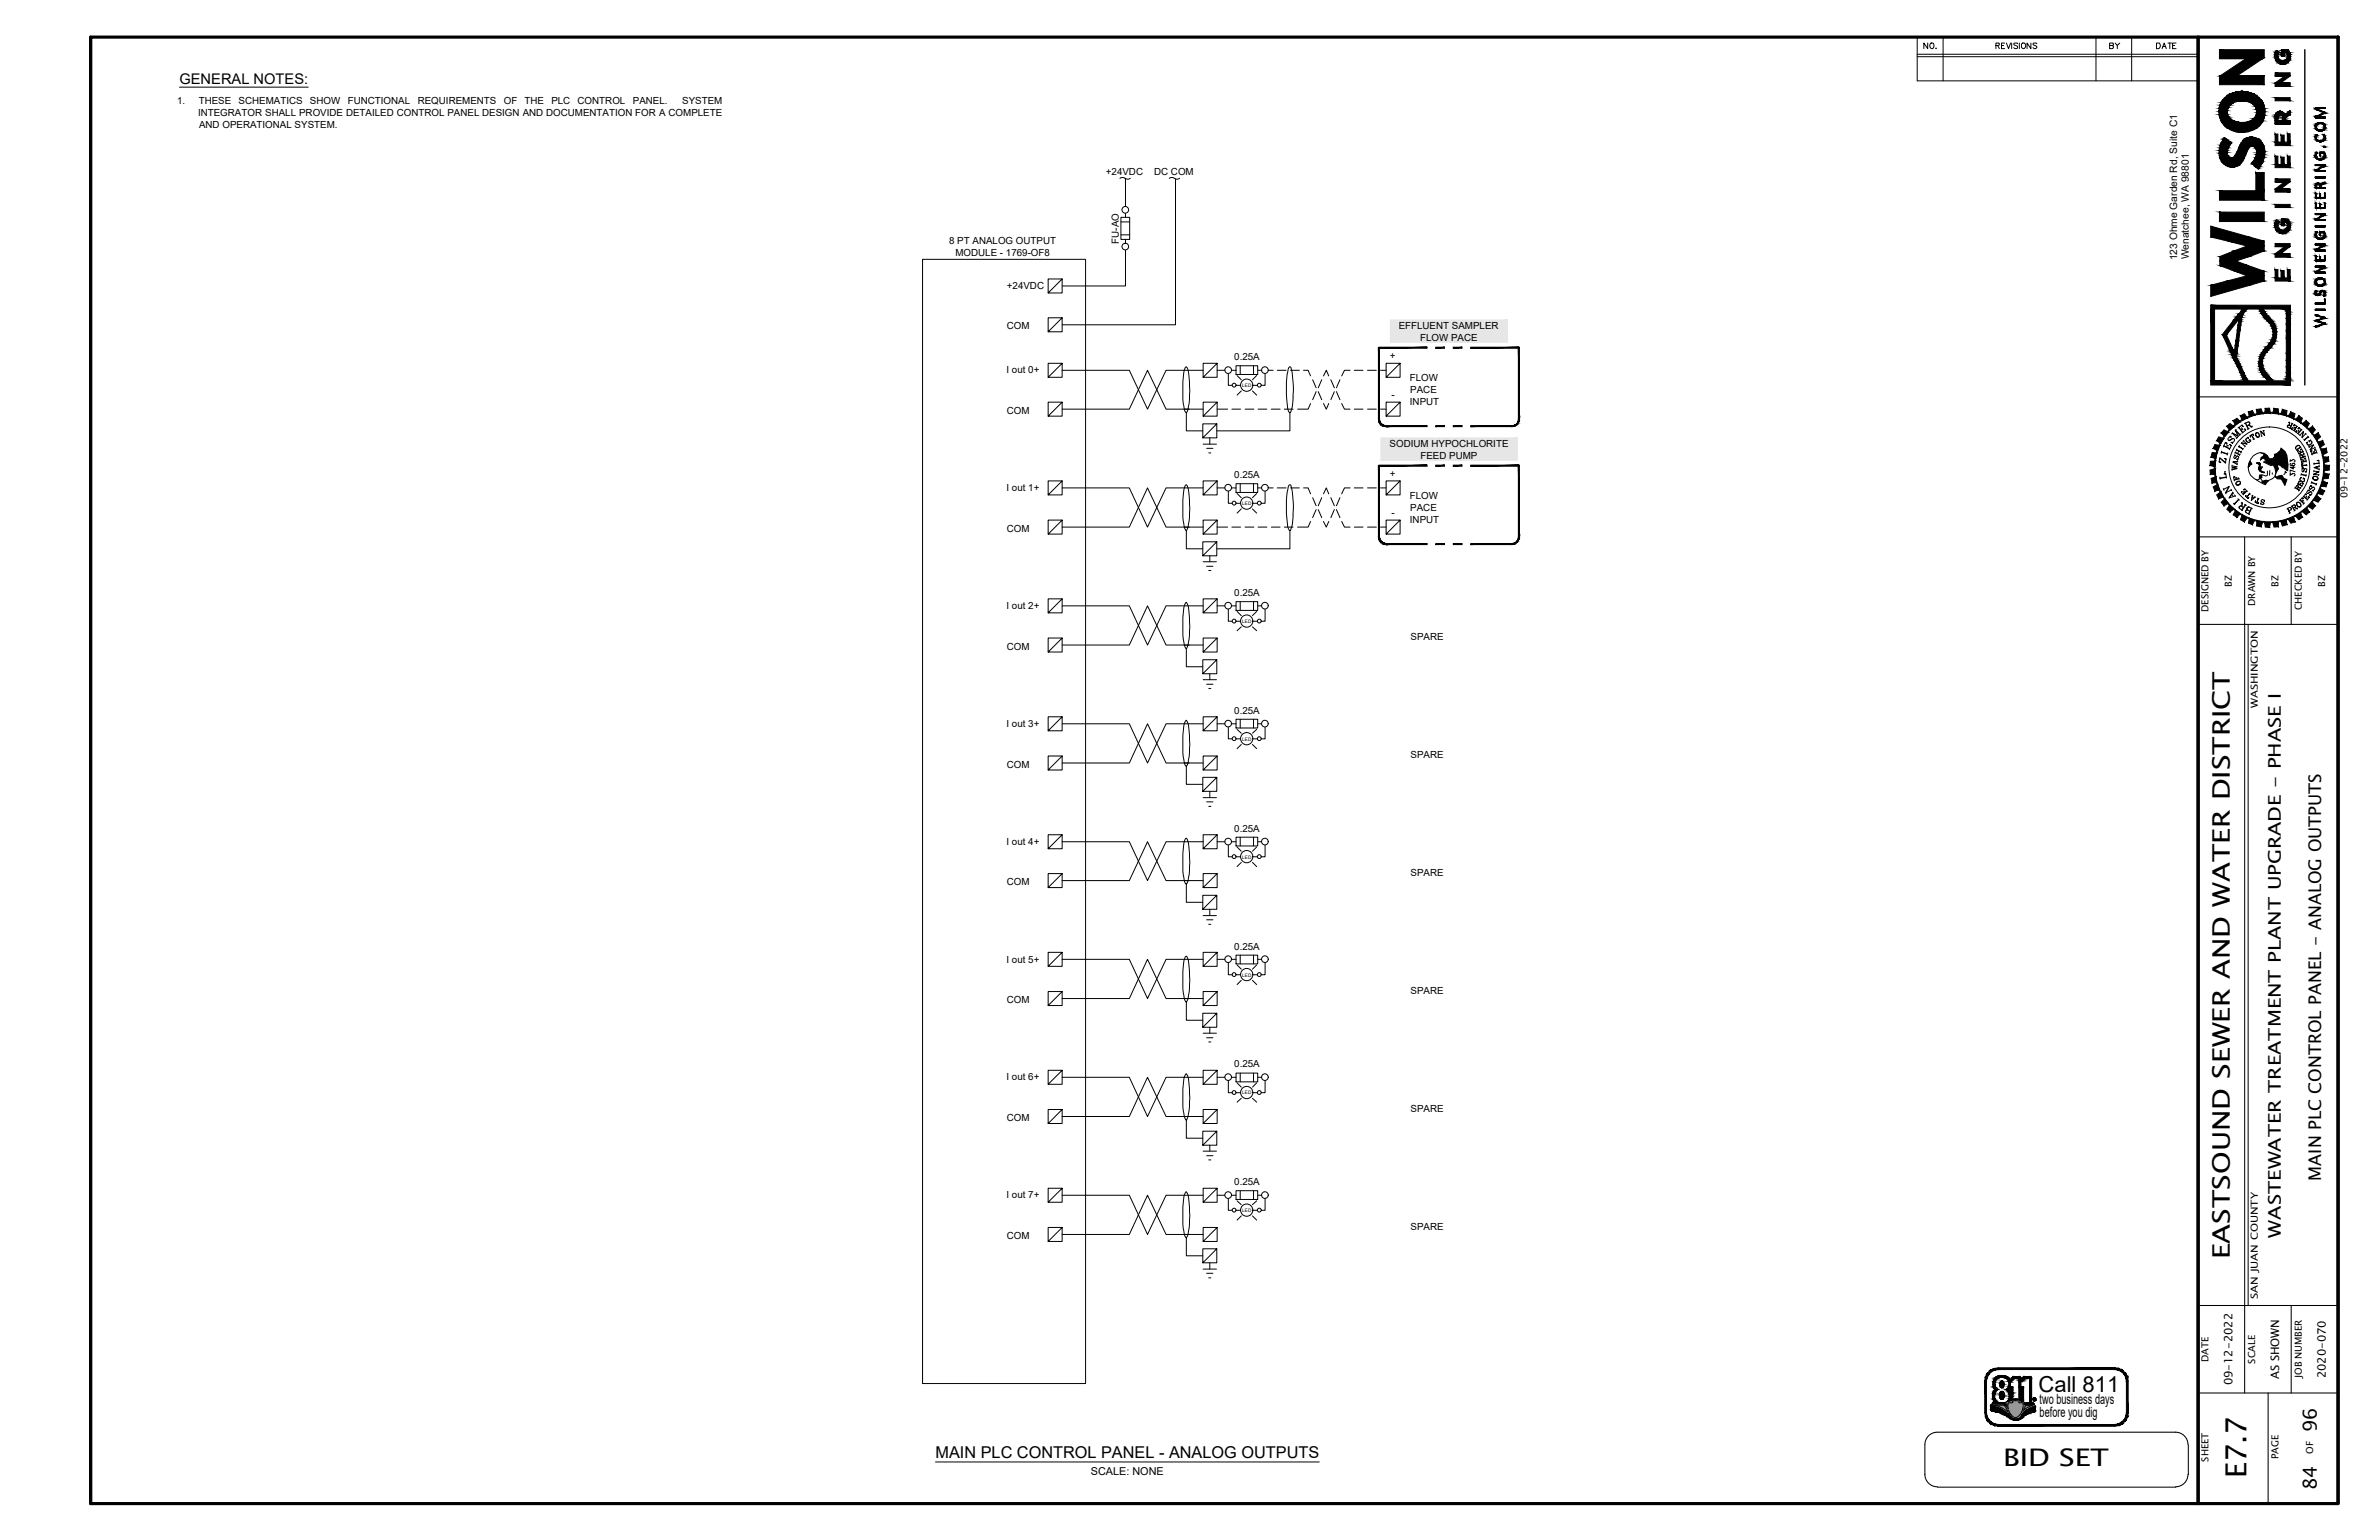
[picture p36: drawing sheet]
<svg xmlns="http://www.w3.org/2000/svg" width="432mm" height="279mm" viewBox="0 0 432 279" stroke-linecap="round" stroke-linejoin="round" font-family="sans-serif">
<defs><g id="words">
<text font-size="13.8" x="410.9" y="53.5" transform="rotate(-90 410.9 53.5)">W</text>
<text font-size="11" x="410.9" y="40.5" transform="rotate(-90 410.9 40.5)">ILSON</text>
<text font-size="9.9" x="408.4" y="92.3" transform="rotate(-90 408.4 92.3)">Jovs</text>
<text font-size="5.3" x="407.7" y="268.2" transform="rotate(-90 407.7 268.2)">E7.7</text>
<g font-size="4.4">
<text x="404.7" y="228.5" transform="rotate(-90 404.7 228.5)">EASTSOUND SEWER AND WATER DISTRICT</text>
<text x="363.6" y="265.9">BID SET</text>
</g>
<g font-size="4.2">
<text x="415.8" y="51" transform="rotate(-90 415.8 51)">ENGINEERING</text>
<text x="225.9" y="91.4" transform="rotate(-90 225.9 91.4)">2/</text>
<text x="419.2" y="94.6" transform="rotate(-90 419.2 94.6)">fisieOFfd</text>
<text x="361.5" y="249.9" transform="rotate(90 361.5 249.9)">CO</text>
</g>
<text font-size="4" x="370" y="252.5">Call 811</text>
<g font-size="3.5">
<text x="237.9" y="74.3" transform="rotate(-90 237.9 74.3)">L</text>
<text x="237.9" y="95.7" transform="rotate(-90 237.9 95.7)">L</text>
<text x="420.5" y="259.8" transform="rotate(-90 420.5 259.8)">96</text>
<text x="420.5" y="270.3" transform="rotate(-90 420.5 270.3)">84</text>
</g>
<g font-size="3.2">
<text x="421.3" y="214.2" transform="rotate(-90 421.3 214.2)">MAIN PLC CONTROL PANEL - ANALOG OUTPUTS</text>
<text x="414" y="224.5" transform="rotate(-90 414 224.5)">WASTEWATER TREATMENT PLANT UPGRADE - PHASE I</text>
</g>
<text font-size="3" x="169.8" y="264.6">MAIN PLC CONTROL PANEL - ANALOG OUTPUTS</text>
<g font-size="2.8">
<text x="214.2" y="32.8" transform="rotate(-90 214.2 32.8)">?</text>
<text x="409.8" y="93.2" transform="rotate(-90 409.8 93.2)">95 /7) C2</text>
</g>
<text font-size="2.7" x="32.6" y="15.2">GENERAL NOTES:</text>
<g font-size="2.6">
<text x="370.2" y="254.7">two business days</text>
<text x="370.2" y="257.1">before you dig</text>
</g>
<g font-size="2.5">
<text x="422" y="59.4" transform="rotate(-90 422 59.4)">WILSONENGINEERING.COM</text>
<text x="260.4" y="62.9" transform="rotate(90 260.4 62.9)">I</text>
<text x="263.6" y="63" transform="rotate(90 263.6 63)">I</text>
<text x="245.6" y="67.1" transform="rotate(90 245.6 67.1)">I</text>
<text x="248.1" y="67.1" transform="rotate(90 248.1 67.1)">I</text>
<text x="248.1" y="74.2" transform="rotate(90 248.1 74.2)">I</text>
<text x="260.4" y="77.1" transform="rotate(90 260.4 77.1)">I</text>
<text x="263.6" y="77.1" transform="rotate(90 263.6 77.1)">I</text>
<text x="245.6" y="88.5" transform="rotate(90 245.6 88.5)">I</text>
<text x="248.1" y="88.4" transform="rotate(90 248.1 88.4)">I</text>
<text x="260.4" y="84.3" transform="rotate(90 260.4 84.3)">1</text>
<text x="263.6" y="84.3" transform="rotate(90 263.6 84.3)">1</text>
<text x="421" y="88.1" transform="rotate(-90 421 88.1)">JONAL SS</text>
<text x="225.8" y="95.6" transform="rotate(90 225.8 95.6)">I</text>
<text x="228.2" y="95.6" transform="rotate(90 228.2 95.6)">I</text>
<text x="230.5" y="95.6" transform="rotate(90 230.5 95.6)">I</text>
<text x="245.6" y="95.6" transform="rotate(90 245.6 95.6)">I</text>
<text x="248.1" y="95.5" transform="rotate(90 248.1 95.5)">I</text>
<text x="260.4" y="98.5" transform="rotate(90 260.4 98.5)">1</text>
<text x="263.6" y="98.5" transform="rotate(90 263.6 98.5)">1</text>
</g>
<g font-size="2.1">
<text x="405.2" y="251.3" transform="rotate(-90 405.2 251.3)">09-12-2022</text>
<text x="413.7" y="250.3" transform="rotate(-90 413.7 250.3)">AS SHOWN</text>
<text x="422.1" y="250.1" transform="rotate(-90 422.1 250.1)">2020-070</text>
</g>
<text font-size="2" x="198" y="267.6">SCALE: NONE</text>
<g font-size="1.9">
<text x="395.2" y="47.2" transform="rotate(-90 395.2 47.2)">123 Ohme Garden Rd, Suite C1</text>
<text x="397.3" y="47.1" transform="rotate(-90 397.3 47.1)">Wenatchee, WA 98801</text>
</g>
<g font-size="1.8">
<text x="365.5" y="7.8" transform="rotate(90 365.5 7.8)">0</text>
<text x="382.8" y="7.8" transform="rotate(90 382.8 7.8)">m</text>
<text x="32.1" y="18.9">1.</text>
<text x="35.9" y="21">INTEGRATOR SHALL PROVIDE DETAILED CONTROL PANEL DESIGN AND DOCUMENTATION FOR A COMPLETE</text>
<text x="36.1" y="18.9">THESE</text>
<text x="36.1" y="23.2">AND OPERATIONAL SYSTEM.</text>
<text x="43.3" y="18.9">SCHEMATICS</text>
<text x="56.3" y="18.9">SHOW</text>
<text x="63.1" y="18.9">FUNCTIONAL</text>
<text x="75.8" y="18.9">REQUIREMENTS</text>
<text x="91.4" y="18.9">OF</text>
<text x="95.2" y="18.9">THE</text>
<text x="100.1" y="18.9">PLC</text>
<text x="104.8" y="18.9">CONTROL</text>
<text x="114.9" y="18.9">PANEL.</text>
<text x="123.8" y="18.9">SYSTEM</text>
<text x="200.7" y="31.8">+24VDC</text>
<text x="209.5" y="31.8">DC COM</text>
<text x="172.3" y="44.3">8 PT ANALOG OUTPUT</text>
<text x="173.4" y="46.5">MODULE - 1769-OF8</text>
<text x="203.1" y="44.2" transform="rotate(-90 203.1 44.2)">FU-AO</text>
<text x="182.8" y="52.5">+24VDC</text>
<text x="182.8" y="59.8">COM</text>
<text x="253.9" y="59.6">EFFLUENT SAMPLER</text>
<text x="224" y="65.3">0.25A</text>
<text x="252.3" y="65.2">+</text>
<text x="257.7" y="61.8">FLOW PACE</text>
<text x="182.7" y="67.8">I out 0+</text>
<text x="255.9" y="69.2">FLOW</text>
<text x="256" y="71.4">PACE</text>
<text x="182.8" y="75.1">COM</text>
<text x="252.5" y="72.3">-</text>
<text x="255.9" y="73.5">INPUT</text>
<text x="252.2" y="81">SODIUM HYPOCHLORITE</text>
<text x="257.8" y="83.2">FEED PUMP</text>
<text x="182.7" y="89.2">I out 1+</text>
<text x="224" y="86.7">0.25A</text>
<text x="252.3" y="86.6">+</text>
<text x="416.6" y="87.9" transform="rotate(-90 416.6 87.9)">% , 37463 _ /A</text>
<text x="252.5" y="93.7">-</text>
<text x="255.9" y="90.6">FLOW</text>
<text x="255.9" y="94.9">INPUT</text>
<text x="256" y="92.7">PACE</text>
<text x="426.1" y="90.4" transform="rotate(-90 426.1 90.4)">09-12-2022</text>
<text x="182.8" y="96.5">COM</text>
<text x="405.1" y="106.4" transform="rotate(-90 405.1 106.4)">BZ</text>
<text x="413.6" y="106.4" transform="rotate(-90 413.6 106.4)">BZ</text>
<text x="422" y="106.4" transform="rotate(-90 422 106.4)">BZ</text>
<text x="182.7" y="110.5">I out 2+</text>
<text x="224" y="108.1">0.25A</text>
<text x="400.9" y="111" transform="rotate(-90 400.9 111)">DESIGNED BY</text>
<text x="409.3" y="109.9" transform="rotate(-90 409.3 109.9)">DRAWN BY</text>
<text x="417.8" y="110.7" transform="rotate(-90 417.8 110.7)">CHECKED BY</text>
<text x="182.8" y="117.9">COM</text>
<text x="256" y="116.1">SPARE</text>
<text x="182.7" y="131.9">I out 3+</text>
<text x="224" y="129.5">0.25A</text>
<text x="409.8" y="128.5" transform="rotate(-90 409.8 128.5)">WASHINGTON</text>
<text x="256" y="137.5">SPARE</text>
<text x="182.8" y="139.3">COM</text>
<text x="182.7" y="153.3">I out 4+</text>
<text x="224" y="150.9">0.25A</text>
<text x="182.8" y="160.6">COM</text>
<text x="256" y="158.9">SPARE</text>
<text x="224" y="172.3">0.25A</text>
<text x="182.7" y="174.7">I out 5+</text>
<text x="182.8" y="182">COM</text>
<text x="256" y="180.3">SPARE</text>
<text x="182.7" y="196">I out 6+</text>
<text x="224" y="193.6">0.25A</text>
<text x="182.8" y="203.4">COM</text>
<text x="256" y="201.7">SPARE</text>
<text x="224" y="215">0.25A</text>
<text x="182.7" y="217.4">I out 7+</text>
<text x="182.8" y="224.8">COM</text>
<text x="256" y="223.1">SPARE</text>
<text x="409.8" y="235.6" transform="rotate(-90 409.8 235.6)">SAN JUAN COUNTY</text>
<text x="400.9" y="247.1" transform="rotate(-90 400.9 247.1)">DATE</text>
<text x="409.3" y="247.4" transform="rotate(-90 409.3 247.4)">SCALE</text>
<text x="417.8" y="250" transform="rotate(-90 417.8 250)">JOB NUMBER</text>
<text x="419.9" y="263.7" transform="rotate(-90 419.9 263.7)">OF</text>
<text x="400.9" y="265.2" transform="rotate(-90 400.9 265.2)">SHEET</text>
<text x="413.6" y="264.7" transform="rotate(-90 413.6 264.7)">PAGE</text>
</g>
<g font-size=".9">
<text x="225.5" y="70.2">LED</text>
<text x="225.5" y="91.6">LED</text>
<text x="225.5" y="113">LED</text>
<text x="225.5" y="134.4">LED</text>
<text x="225.5" y="155.8">LED</text>
<text x="225.5" y="177.2">LED</text>
<text x="225.5" y="198.5">LED</text>
<text x="225.5" y="219.9">LED</text>
</g>
<text font-size=".4" x="369.1" y="254">R</text>
</g></defs>
<path d="M16.4 6.7h408v266.1h-408zM16.4 6.7v266.1M399 6.7v266.1M424.4 6.7v266.1" fill="none" stroke="#000" stroke-width=".57"/>
<g fill="none" stroke="#000" stroke-width=".18">
<path d="M32.6 15.8h23.3M348 10.3h51M348 9.8h51M348 6.7v8h51M349.9 7.8v1l-.7-1v1M350.5 7.8a.51 .51 0 0 1 .5 .5 .51 .51 0 0 1-.4 .5 .63 .63 0 0 1-.1-1zM351.4 8.7v.1M352.7 6.7v8M362.3 8.3l.5-.1v-.4h-.5v1M362.6 8.3l.3 .5M363.3 8.3h.4M363.9 7.8h-.6v1h.6"/>
<path d="M364.2 7.8l.4 1 .3-1M366.9 8a.47 .47 0 0 1 .8 .2 .47 .47 0 0 1-.6 .6l-.2-.2zM368.6 7.8v1l-.7-1v1M369.7 7.9l-.1-.1h-.5l-.1 .1 .1 .2 .5 .3 .1 .2-.3 .2-.4-.2M380.4 6.7v8M383.9 7.8l.4 .5 .4-.5M386.9 6.7v8M391.4 7.8h.3a.52 .52 0 0 1 .4 .5 .52 .52 0 0 1-.4 .5h-.3zM392.4 8.8l.4-1 .4 1M392.6 8.4h.5M393.5 7.8h.6M393.8 7.8v1"/>
<path d="M394.3 8.3h.4M395 7.8h-.7v1h.7M203.3 32.4a.73 .73 0 0 1 .9 0M203.5 39.4h1.5v4h-1.5zM204.2 32.3a.73 .73 0 0 0 1 0M204.3 32.4v5.1M204.3 38.7v.7M213.4 32.5v26.4h-20.6M167.4 47.1h29.6v203.9h-29.6zM192.8 50.6l-2.6 2.5v-2.5h2.6v2.5h-2.6M192.8 57.7l-2.6 2.5v-2.5h2.6v2.5h-2.6M203.5 40.3h1.5"/>
<path d="M203.5 42.6h1.5M204.3 45.4v6.5h-11.5M204.3 43.4v.7M192.8 65.9l-2.6 2.6v-2.6h2.6v2.6h-2.6M192.8 73l-2.6 2.5v-2.5h2.6v2.5h-2.6M192.8 67.2h12.2l3.3 7 3.3-7h6.8M192.8 74.2h12.2l3.3-7 3.3 7h6.8M214.9 74.2h.9M215.3 74.9a1.13 1.13 0 0 1-.4-1.2 21.9 21.9 0 0 1 .1-6.7l.3-.5 .2 .2a17 17 0 0 1 .2 7l-.2 .9-.2 .3v3.3h3M219.6 79.4v1.2M220.9 76.9l-2.6 2.5v-2.5h2.6v2.5h-2.6M220.9 73l-2.5 2.5v-2.5h2.5v2.5h-2.5"/>
<path d="M220.9 65.9l-2.5 2.6v-2.6h2.5v2.6h-2.5M220.9 67.2h1.4M220.9 74.2h1.9M222.9 67.8v2.1h.7M223.6 67.2h.7M223.6 74.2h1.6M224.3 66.4h4v1.5h-4zM224.4 69.9h.8M224.5 68.1l.8 .8M225.1 66.4v1.5M225.3 70.9l-.8 .8M226 74.2h1.6"/>
<path d="M227.3 70.9l.8 .8M227.5 69.9h.7M227.5 66.4v1.5M228.1 68.1l-.8 .8M228.3 67.2h.7M228.3 74.2h1.6M229.6 67.8v2.1h-.6M230.3 67.2h.8M230.8 74.2h1.5M231.8 67.2h1.6M233.1 74.2h1.6M234.1 74.9l.2-.1a16.1 16.1 0 0 0 .3-6.9l-.3-1.2-.2-.2a8.4 8.4 0 0 0-.6 4.4l.2 2.8a1.13 1.13 0 0 0 .4 1.2v3.3h-13.2"/>
<path d="M234.3 67.2h1.5M236.6 67.2h.8l.5 1M238.3 68.9l.6 1.5M239.3 71.1l.6 1.4M239.9 68.9l-.6 1.5M240.2 73.2l.5 1 .5-1M240.2 68.2l.5-1 .5 1M241.6 68.9l.6 1.5M242.2 71.1l-.6 1.4M242.6 71.1l.6 1.4M243.2 68.9l-.6 1.5M243.5 73.2l.5 1h1"/>
<path d="M245 67.2h-1l-.5 1M245.8 74.2h1.6M250.6 67.2h1M250.6 74.2h1M251.6 77.2v.2M254.1 65.9l-2.5 2.6v-2.6h2.5v2.6h-2.5M254.1 73l-2.5 2.5v-2.5h2.5v2.5h-2.5M275.7 63v.2M192.8 87.2l-2.6 2.6v-2.6h2.6v2.6h-2.6M192.8 94.4l-2.6 2.5v-2.5h2.6v2.5h-2.6M192.8 88.5h12.2l3.3 7.1 3.3-7.1h6.8M192.8 95.6h12.2l3.3-7.1 3.3 7.1h6.8"/>
<path d="M214.9 95.6h.9M215.3 96.3a1.42 1.42 0 0 1-.4-1.2 21.9 21.9 0 0 1 .1-6.7l.3-.5 .2 .2a17 17 0 0 1 .2 7l-.1 .5-.3 .7v3.3h3M218.4 80.6h2.4M219 81.3h1.2M219.4 82.2h.4M220.9 98.3l-2.6 2.5v-2.5h2.6v2.5h-2.6M220.9 94.4l-2.5 2.5v-2.5h2.5v2.5h-2.5M220.9 87.2l-2.5 2.6v-2.6h2.5v2.6h-2.5M220.9 88.5h1.4M220.9 95.6h1.9M223.6 95.6h1.6M224.3 87.8h4v1.5h-4z"/>
<path d="M225.3 92.3l-.8 .8M227.3 92.3l.8 .8M227.5 91.3h.7M227.5 87.8v1.5M228.1 89.5l-.8 .8M228.3 88.5h.7M229.6 89.2v2.1h-.6M230.3 88.5h.8M231.8 88.5h1.6M233.1 95.6h1.6M234.1 96.3l.2-.1a16.1 16.1 0 0 0 .3-6.9l-.3-1.2-.2-.2a8.3 8.3 0 0 0-.6 4.4l.2 2.8a1.42 1.42 0 0 0 .4 1.2v3.3h-13.2M234.3 88.5h1.5"/>
<path d="M236.6 88.5h.8l.5 1.1M238.3 90.3l.6 1.5M239.3 92.5l.6 1.4M239.9 90.3l-.6 1.5M240.2 94.6l.5 1 .5-1M240.2 89.6l.5-1.1 .5 1.1M241.6 90.3l.6 1.5M242.2 92.5l-.6 1.4M242.6 92.5l.6 1.4M243.2 90.3l-.6 1.5M243.5 94.6l.5 1h1M245 88.5h-1l-.5 1.1"/>
<path d="M250.6 88.5h1M250.6 95.6h1M251.6 98.6v.2M254.1 87.2l-2.5 2.6v-2.6h2.5v2.6h-2.5M254.1 94.4l-2.5 2.5v-2.5h2.5v2.5h-2.5M275.7 84.4v.2M408.4 84.1l-.1 .2 .1-.4 .2 .3-.5 .4 .3-.9 .3 .5-.6 .5a2.42 2.42 0 0 1 2.9-2.5l.5 .5 .3 .4 .3 .1 .6-.1 .1-.2-.2 1.4 .3 .8a1.37 1.37 0 0 1-1 2l-.7 .8-.5-.1a4.8 4.8 0 0 1-2.5-2.1l-.1-1M410.3 82.2l.6 .2v.2l-.5 .4-.1 .5 .4-.4 .2 .1 .2 .1 .1 .3-.1 .2h-.3l1.3 .7 .5-.1M412.4 85.8v.2M412.6 83.7l.2 .1-1.1-.2 .4 .2 .8 .1v-.3l-.8 .1-.6-.3 .2 .3 1.2 .3 .2 .3-.2-.9-.8 .2-.9-.7 .3 .3-.3-.6-.2 .3 .4 .2 .1 .6 1.3 .4 .3 .5 .2 .7v-.3l-.4-2-.1 .3-.7 .3-1.1-1.1 .1 .2-.5 .4 .4-.2 .3 .3 .1 .6 1.3 .4 .4 .7 .1 .6 .2-.5-.5-2.6-.2 .8-.6 .2-.4-.2-.3-.6-.5-.3 .1 .4-.5 .4v.1l.3-.1 .4 .1v.7l1 .4h.5l.4 .8v.5M412.8 82.9v-.5a1.81 1.81 0 0 0 1.2-1.1l.8 .7 .3 .7 .2 1.6-.1 1.1-1.3-.9-.3-.2-.3 .1 .3 .7-.7 1.2 .2 .3 1-.4 .4 .6 .6 .2-.4 1.1-.6-1.2h-.8l-.4-.5 .5 .3 .7 .2 .6 .9 .3-.7-.5-.2-.4-.6-.8 .3 .8 .1 .6 .9 .1-.5-.3-.2-.4-.5-.6 .2h.6l.6 .8v-.3l-.6-.5h-.3M414.9 82.4l.2 1-.4-1.4 .5 2.3-.7-2.5 .7 3-.9-3.1 .9 3.6-1.1-3.9 .9 3.8-1-3.7 .7 3.4-.8-3.2 .6 3.1-.7-2.9 .4 2.7-.6-2.6 .4 2.5-.6-2.3 .3 2.1-.5-1.9 .3 1.9-.5-1.9 .3 1.9"/>
<path d="M415 85.7l-.3-.1 .1 .1-.3 .4M192.8 108.6l-2.6 2.6v-2.6h2.6v2.6h-2.6M192.8 115.8l-2.6 2.5v-2.5h2.6v2.5h-2.6M192.8 109.9h12.2l3.3 7.1 3.3-7.1h6.8M192.8 117h12.2l3.3-7.1 3.3 7.1h6.8M214.9 117h.9M215.3 117.7a3.7 3.7 0 0 1-.6-2.5 20.4 20.4 0 0 1 .3-5.5l.3-.4 .2 .2a15.9 15.9 0 0 1 .4 5.7l-.3 1.8-.3 .7v3.3h3M218.4 101.9h2.4M219 102.7h1.2M219.4 103.5h.4M219.6 100.8v1.1M220.9 119.7l-2.6 2.5v-2.5h2.6v2.5h-2.6"/>
<path d="M220.9 115.8l-2.5 2.5v-2.5h2.5v2.5h-2.5M220.9 108.6l-2.5 2.6v-2.6h2.5v2.6h-2.5M220.9 109.9h1.4M222.9 110.6v2.1h.7M223.6 109.9h.7M224.3 109.2h4v1.5h-4zM224.4 112.7h.8M224.5 110.9l.8 .8M225.1 109.2v1.5M225.3 113.7l-.8 .7M227.3 113.7l.8 .7M227.5 112.7h.7"/>
<path d="M227.5 109.2v1.5M228.1 110.9l-.8 .8M228.3 109.9h.7M229.6 110.6v2.1h-.6M407.4 113.3v123.6M408.1 113.3v123.6M192.8 130l-2.6 2.6v-2.6h2.6v2.6h-2.6M192.8 137.2l-2.6 2.5v-2.5h2.6v2.5h-2.6M192.8 131.3h12.2l3.3 7.1 3.3-7.1h6.8M192.8 138.4h12.2l3.3-7.1 3.3 7.1h6.8M214.9 138.4h.9M215.3 139.1a1.44 1.44 0 0 1-.4-1.2 21.9 21.9 0 0 1 .1-6.8l.3-.4 .2 .2a15.9 15.9 0 0 1 .4 5.7l-.3 1.8-.3 .7v3.2h3"/>
<path d="M218.4 123.3h2.4M219 124.1h1.2M219.4 124.9h.4M219.6 122.2v1.1M220.9 137.2l-2.5 2.5v-2.5h2.5v2.5h-2.5M220.9 130l-2.5 2.6v-2.6h2.5v2.6h-2.5M220.9 131.3h1.4M222.9 132v2h.7M223.6 131.3h.7M224.3 130.5h4v1.6h-4zM224.4 134h.8M224.5 132.3l.8 .7"/>
<path d="M225.1 130.5v1.6M225.3 135.1l-.8 .7M227.3 135.1l.8 .7M227.5 134h.7M227.5 130.5v1.6M228.1 132.3l-.8 .7M228.3 131.3h.7M229.6 132v2h-.6M192.8 151.4l-2.6 2.6v-2.6h2.6v2.6h-2.6M192.8 158.5l-2.6 2.5v-2.5h2.6v2.5h-2.6M192.8 152.7h12.2l3.3 7.1 3.3-7.1h6.8M192.8 159.8h12.2l3.3-7.1 3.3 7.1h6.8"/>
<path d="M214.9 159.8h.9M218.4 144.7h2.4M219 145.5h1.2M219.4 146.3h.4M219.6 143.6v1.1M220.9 141l-2.6 2.6v-2.6h2.6v2.6h-2.6M220.9 158.5l-2.5 2.5v-2.5h2.5v2.5h-2.5M220.9 151.4l-2.5 2.6v-2.6h2.5v2.6h-2.5M220.9 152.7h1.4M222.9 153.4v2h.7M223.6 152.7h.7M224.3 151.9h4v1.6h-4z"/>
<path d="M224.4 155.4h.8M224.5 153.7l.8 .7M225.1 151.9v1.6M225.3 156.5l-.8 .7M227.3 156.5l.8 .7M227.5 155.4h.7M227.5 151.9v1.6M228.1 153.7l-.8 .7M228.3 152.7h.7M229.6 153.4v2h-.6M192.8 172.8l-2.6 2.5v-2.5h2.6v2.5h-2.6M192.8 179.9l-2.6 2.5v-2.5h2.6v2.5h-2.6"/>
<path d="M192.8 174.1h12.2l3.3 7.1 3.3-7.1h6.8M215.3 160.4a1.13 1.13 0 0 1-.4-1.1 21.9 21.9 0 0 1 .1-6.8l.3-.4 .2 .1a17 17 0 0 1 .2 7.1l-.2 .8-.2 .3v3.3h3M218.4 166.1h2.4M219 166.9h1.2M219.4 167.7h.4M219.6 165v1.1M220.9 162.4l-2.6 2.6v-2.6h2.6v2.6h-2.6M220.9 179.9l-2.5 2.5v-2.5h2.5v2.5h-2.5M220.9 172.8l-2.5 2.5v-2.5h2.5v2.5h-2.5M220.9 174.1h1.4M222.9 174.7v2.1h.7M223.6 174.1h.7"/>
<path d="M224.3 173.3h4v1.6h-4zM224.4 176.8h.8M224.5 175.1l.8 .7M225.1 173.3v1.6M225.3 177.9l-.8 .7M227.3 177.9l.8 .7M227.5 176.8h.7M227.5 173.3v1.6M228.1 175.1l-.8 .7M228.3 174.1h.7M229.6 174.7v2.1h-.6M192.8 181.2h12.2l3.3-7.1 3.3 7.1h6.8"/>
<path d="M192.8 194.2l-2.6 2.5v-2.5h2.6v2.5h-2.6M192.8 195.5h12.2l3.3 7.1 3.3-7.1h6.8M214.9 181.2h.9M215.3 181.8a1.42 1.42 0 0 1-.4-1.1 21.9 21.9 0 0 1 .1-6.8l.3-.4a.79 .79 0 0 1 .4 .8l.1 .6a19.9 19.9 0 0 1-.3 6.6l-.2 .3v3.3h3M218.4 187.5h2.4M219 188.3h1.2M219.4 189h.4M219.6 186.4v1.1M220.9 183.8l-2.6 2.6v-2.6h2.6v2.6h-2.6M220.9 194.2l-2.5 2.5v-2.5h2.5v2.5h-2.5M220.9 195.5h1.4M222.9 196.1v2.1h.7"/>
<path d="M223.6 195.5h.7M224.3 194.7h4v1.6h-4zM224.4 198.2h.8M224.5 196.5l.8 .7M225.1 194.7v1.6M225.3 199.3l-.8 .7M227.3 199.3l.8 .7M227.5 198.2h.7M227.5 194.7v1.6M228.1 196.5l-.8 .7M228.3 195.5h.7M229.6 196.1v2.1h-.6"/>
<path d="M192.8 201.3l-2.6 2.5v-2.5h2.6v2.5h-2.6M192.8 202.6h12.2l3.3-7.1 3.3 7.1h6.8M192.8 215.6l-2.6 2.5v-2.5h2.6v2.5h-2.6M192.8 216.9h12.2l3.3 7.1 3.3-7.1h6.8M214.9 202.6h.9M215.3 203.2a3.7 3.7 0 0 1-.6-2.5 20.4 20.4 0 0 1 .3-5.4l.3-.5 .2 .2a15.9 15.9 0 0 1 .4 5.7l-.3 1.8-.3 .7v3.3h3M218.4 208.9h2.4M219 209.7h1.2M219.4 210.4h.4M219.6 207.8v1.1M220.9 205.2l-2.6 2.6v-2.6h2.6v2.6h-2.6M220.9 201.3l-2.5 2.5v-2.5h2.5v2.5h-2.5"/>
<path d="M220.9 215.6l-2.5 2.5v-2.5h2.5v2.5h-2.5M220.9 216.9h1.4M222.9 217.5v2.1h.7M223.6 216.9h.7M224.3 216h4v1.6h-4zM224.4 219.6h.8M224.5 217.9l.8 .7M225.1 216v1.6M227.5 219.6h.7M227.5 216v1.6M228.1 217.9l-.8 .7M228.3 216.9h.7"/>
<path d="M229.6 217.5v2.1h-.6M192.8 222.7l-2.6 2.5v-2.5h2.6v2.5h-2.6M192.8 224h12.2l3.3-7.1 3.3 7.1h6.8M214.9 224h.9M215.3 224.6a1.44 1.44 0 0 1-.4-1.2 21.9 21.9 0 0 1 .1-6.7l.3-.5 .2 .2a15.9 15.9 0 0 1 .4 5.7l-.3 1.8-.3 .7v3.2h3M218.4 230.3h2.4M219 231h1.2M219.4 231.8h.4M219.6 229.1v1.2M220.9 226.6l-2.6 2.5v-2.5h2.6v2.5h-2.6M220.9 222.7l-2.5 2.5v-2.5h2.5v2.5h-2.5M225.3 220.6l-.8 .8"/>
<path d="M227.3 220.6l.8 .8M364.8 257.3l.4 .2M365.3 257.5l.6 .2M365.5 249.7h1M365.6 250.1h.9l-.1 3.8h-.1M365.8 253.9h.4M365.8 254.1l.4 .1M366.3 254.1l.1 .1M366.4 257.6l-.6 .1M366.5 254.3v.2h.7l-.1 1.1M366.5 249.7l.3 .3M366.8 250.1h.4"/>
<path d="M367.1 255.6a1.95 1.95 0 0 1-1.3 1.6M367.2 257.1l-.8 .5M367.2 251.5l-.4 .1M367.4 249.7l-.3 .3M367.5 249.7h.9M367.5 250l-.7 .7v1M367.5 250.1h.9v4.4h-1.1v-2.9M367.7 256.7l-.5 .3M367.7 256.4l-.9 .6M367.7 255l-.4 .8M367.7 255h1.2M368.3 256.3l-.7 .4"/>
<path d="M368.5 249.7l.2 .3M368.7 250.1v4.4l.3 .1M368.9 255l-1 .4-.6 .5M369 256.2l-.6 .2M369 255.2a3.2 3.2 0 0 0-2.2 1.9M369.1 254.6l.1 .3M369.1 255.2l-.1 .7-1.4 .6M369.1 255l.3 .2M369.2 256.2h-.2M369.4 255.9l-.2 .2M369.4 255.3v.6M169.8 265.2h69.7"/>
<circle cx="204.2" cy="38.1" r=".6"/>
<circle cx="204.2" cy="44.7" r=".6"/>
<circle cx="222.9" cy="67.2" r=".6"/>
<circle cx="224" cy="69.9" r=".35"/>
<circle cx="226.3" cy="69.9" r="1.11"/>
<circle cx="228.6" cy="69.9" r=".35"/>
<circle cx="229.6" cy="67.2" r=".6"/>
<circle cx="228.6" cy="91.3" r=".35"/>
<circle cx="229.6" cy="88.5" r=".6"/>
<circle cx="411.9" cy="84.8" r="10"/>
<circle cx="411.9" cy="84.8" r="9.9"/>
<circle cx="411.9" cy="84.8" r="7.3"/>
<circle cx="222.9" cy="109.9" r=".6"/>
<circle cx="224" cy="112.7" r=".35"/>
<circle cx="226.3" cy="112.7" r="1.11"/>
<circle cx="228.6" cy="112.7" r=".35"/>
<circle cx="229.6" cy="109.9" r=".6"/>
<circle cx="222.9" cy="131.3" r=".6"/>
<circle cx="224" cy="134" r=".35"/>
<circle cx="226.3" cy="134" r="1.11"/>
<circle cx="228.6" cy="134" r=".35"/>
<circle cx="229.6" cy="131.3" r=".6"/>
<circle cx="222.9" cy="152.7" r=".6"/>
<circle cx="224" cy="155.4" r=".35"/>
<circle cx="226.3" cy="155.4" r="1.11"/>
<circle cx="228.6" cy="155.4" r=".35"/>
<circle cx="229.6" cy="152.7" r=".6"/>
<circle cx="222.9" cy="174" r=".6"/>
<circle cx="224" cy="176.8" r=".35"/>
<circle cx="226.3" cy="176.8" r="1.11"/>
<circle cx="228.6" cy="176.8" r=".35"/>
<circle cx="229.6" cy="174" r=".6"/>
<circle cx="222.9" cy="195.4" r=".6"/>
<circle cx="224" cy="198.2" r=".35"/>
<circle cx="226.3" cy="198.2" r="1.11"/>
<circle cx="228.6" cy="198.2" r=".35"/>
<circle cx="229.6" cy="195.4" r=".6"/>
<circle cx="222.9" cy="216.8" r=".6"/>
<circle cx="224" cy="219.6" r=".35"/>
<circle cx="226.3" cy="219.6" r="1.11"/>
<circle cx="228.6" cy="219.6" r=".35"/>
<circle cx="229.6" cy="216.8" r=".6"/>
<circle cx="369.2" cy="253.8" r=".22"/>
</g>
<path d="M418.3 9v60.8" fill="none" stroke="#000" stroke-width=".25"/>
<g fill="#000" stroke="#000" stroke-width=".18">
<path d="M413.3 11.2h2.1zM415.5 20.3h.2zM420.4 21.1h.4zM420.2 21.1h.2zM420.8 23.7h.7zM420.9 23.7h.5zM420.9 22.2h.3zM421.4 23.6h.4zM421.7 23.5h.2zM421.7 20.4h.3zM421.9 24.8v.2zM421.9 20.5h.1z"/>
<path d="M405.2 64.7h.8zM365.6 257.7h.5zM367.2 256.5h.3l-.3 .2zM367.1 251.7h.2zM368.3 256.2h1zM368.7 254.5h.2zM368.5 255.4l.6-.2v.2zM369.1 253.7h.2zM369.2 253.7h.1zM369.3 254.1h.1z"/>
<path d="M414.9 10.8h.7zM414.9 10.8h.7z"/>
<path d="M414.1 9l1.3 .1zM414.1 9l1.3 .1z"/>
<path d="M414.1 9.1l1.3 .1v-.1zM414.1 9.1l1.3 .1h-1.3z"/>
<path d="M413.3 11.2l1.6 .4 .5-.4zM413.3 11.2l1.6 .4h-1.1zM413.8 11.6h1.1zM413.8 11.6h1.1z"/>
<path d="M414.1 9.2l1.5 .3-.2-.3zM414.1 9.2l1.5 .3h-1.5z"/>
<path d="M413.1 11l2.3 .2 .1-.2zM413.1 11l2.3 .2h-2.1zM413.3 11.2h2.1z"/>
<path d="M414.7 11h.8zM414.3 11h1.2z"/>
<path d="M414.1 9.5l1.5 .1zM414.1 9.5l1.5 .1z"/>
<path d="M415 9.6l.7 .2-.1-.2zM415 9.6l.7 .2h-.6z"/>
<path d="M414.9 10.8l.6 .2 .1-.2zM414.7 11l.2-.2 .6 .2z"/>
<path d="M414.7 13.8l-.7 1.2 1.6-1.2zM412.9 15l1.8-1.2-.7 1.2z"/>
<path d="M415.1 10.5l.5 .3 .1-.3zM415.1 10.5l.5 .3h-.7z"/>
<path d="M412.9 13.2l2.8 .5v-.5zM412.9 13.2l2.8 .5h-2.8z"/>
<path d="M412.9 13.7l2.7 .1 .1-.1zM412.9 13.7l2.7 .1h-2.7z"/>
<path d="M412.9 15l2.8 .1zM412.9 15l2.8 .1z"/>
<path d="M412.9 15.1l2.8 .6v-.6zM412.9 15.1l2.8 .6h-2.8z"/>
<path d="M412.9 17.7l2.8 .6v-.6zM412.9 17.7l2.8 .6h-2.8z"/>
<path d="M415.1 9.8l.6 .1zM415.1 9.8l.6 .1z"/>
<path d="M415.2 9.9l.5 .3v-.3zM415.2 9.9l.5 .3h-.5zM415.2 10.2h.5zM415.2 10.2h.5z"/>
<path d="M415.2 10.2l.5 .3v-.3zM415.2 10.2l.5 .3h-.6z"/>
<path d="M420.2 19.7h.2zM420.2 19.7h.2z"/>
<path d="M420.2 19.7h.2zM420.2 19.7h.2zM420.2 19.7h.2zM420.2 19.7h.2z"/>
<path d="M420.2 19.7l.2 .1zM420.2 19.7l.2 .1z"/>
<path d="M420.4 19.7l.4 .2zM420.4 19.7l.4 .2h-.4z"/>
<path d="M420.4 19.9l1.6 .5-1.2-.5zM420.4 19.9l1.6 .5h-.4z"/>
<path d="M420.4 19.6h1.6zM420.3 19.6h1.7zM420.3 19.6h1.7zM420.3 19.6h1.7z"/>
<path d="M420.3 19.6h1.7zM420.2 19.6h1.8z"/>
<path d="M420.2 19.6h1.8zM420.2 19.6h1.8zM420.2 19.6h1.8zM420.2 19.6h1.8zM420.2 19.6h1.8zM420.2 19.6h1.8zM420.2 19.6h1.8zM420.2 19.6h1.8z"/>
<path d="M420.2 19.6l1.8 .1zM420.2 19.6l1.8 .1zM420.2 19.7h1.8zM420.2 19.7h1.8zM420.2 19.7h1.8zM420.2 19.7h1.8z"/>
<path d="M420.2 25h.2zM420.2 25h.2z"/>
<path d="M420.2 25h.2zM420.2 25h.2z"/>
<path d="M420.2 23h.2zM420.2 23h.2z"/>
<path d="M420.2 23h.2zM420.2 23h.2z"/>
<path d="M420.2 21.2h1.8zM420.2 21.2h1.8z"/>
<path d="M420.4 24.5h.2zM420.4 24.5h.2z"/>
<path d="M420.2 25l.2 .1zM420.2 25l.2 .1z"/>
<path d="M420.2 25.1l.2 .2v-.2zM420.2 25.1l.2 .2z"/>
<path d="M420.4 22.5h.2zM420.4 22.5h.2z"/>
<path d="M420.2 22.9l.2 .1zM420.2 22.9l.2 .1z"/>
<path d="M420.2 23l.2 .1zM420.2 23l.2 .1z"/>
<path d="M420.2 23.1l.2 .2v-.2zM420.2 23.1l.2 .2z"/>
<path d="M420.4 21.1h.2zM420.4 21.1h.2z"/>
<path d="M420.2 21.1l.2 .1zM420.2 21.1l.2 .1z"/>
<path d="M420.4 24.4h.2zM420.4 24.4h.2z"/>
<path d="M420.4 24.4h.2zM420.4 24.4h.2z"/>
<path d="M420.3 24.6h.1zM420.3 24.6h.2z"/>
<path d="M420.3 24.6l.1 .2zM420.3 24.6l.1 .2h-.2z"/>
<path d="M420.2 24.8h.2zM420.2 24.8h.2z"/>
<path d="M420.2 24.8l.2 .2v-.2zM420.2 24.8l.2 .2z"/>
<path d="M420.4 25v.1zM420.4 25v.1z"/>
<path d="M420.4 25.2l.2 .1zM420.4 25.2l.2 .1h-.2zM420.4 25.3h.2zM420.4 25.3h.2z"/>
<path d="M420.3 22.7h.1zM420.3 22.7h.2z"/>
<path d="M420.3 22.7h.1zM420.3 22.7h.1z"/>
<path d="M420.2 22.7l.2 .1zM420.2 22.7l.2 .1z"/>
<path d="M420.2 22.8l.2 .1v-.1zM420.2 22.8l.2 .1z"/>
<path d="M420.4 23v.2zM420.4 23v.2z"/>
<path d="M420.4 23.2v.1zM420.4 23.2v.1z"/>
<path d="M420.4 23.3l.1 .1zM420.4 23.3l.1 .1z"/>
<path d="M420.4 23.4h.2zM420.4 23.4h.2zM420.4 23.4h.2zM420.4 23.4h.2z"/>
<path d="M420.4 24.4h.2zM420.4 24.4h.2z"/>
<path d="M420.4 24.4l.2 .1zM420.4 24.4l.2 .1z"/>
<path d="M420.4 24.5l.2 .1zM420.4 24.5l.2 .1z"/>
<path d="M420.4 24.6h.2zM420.4 24.6h.1z"/>
<path d="M420.4 22.5l.1 .2 .1-.2zM420.4 22.5l.1 .2h-.2z"/>
<path d="M420.4 23.4h.2zM420.4 23.4h.2z"/>
<path d="M420.4 23.4l.4 .2zM420.4 23.4l.4 .2h-.4zM420.4 23.6h.4zM420.4 23.6h.4z"/>
<path d="M420.4 22.5h.4zM420.4 22.5h.2z"/>
<path d="M420.4 22.4h.4zM420.4 22.4h.5z"/>
<path d="M420.4 22.4h.4zM420.4 22.4l.4 .1z"/>
<path d="M420.4 23.6h.5zM420.4 23.6h.5z"/>
<path d="M420.9 23.7h.4zM421 23.7h.3z"/>
<path d="M420.5 22.4h.6zM420.5 22.4h.6z"/>
<path d="M420.5 22.4h.6zM420.4 22.4h.5z"/>
<path d="M420.5 23.6h.6zM420.5 23.6h.6z"/>
<path d="M420.5 23.6h.6zM420.5 23.6h.6z"/>
<path d="M420.9 22.2h.4zM420.9 22.2h.4z"/>
<path d="M420.9 22.2l.6 .1zM420.8 22.3h.7z"/>
<path d="M420.8 22.3h.8zM420.6 22.3h1z"/>
<path d="M420.8 23.7h.7zM420.8 23.7h.6z"/>
<path d="M420.6 22.3l1.1 .1zM420.6 22.4h1.1z"/>
<path d="M420.7 23.7h.9zM420.7 23.7h.8zM420.8 23.7h.7z"/>
<path d="M421.6 20.4h.4zM421.7 20.4h.3zM421.7 20.4h.3zM421.7 20.4h.3z"/>
<path d="M421.7 24.4h.1zM421.7 24.4h.1z"/>
<path d="M420.6 22.4h1.2zM420.6 22.4h1.2z"/>
<path d="M420.6 23.6h1.1zM420.6 23.6l1 .1z"/>
<path d="M421.1 22.4h.7zM421.1 22.4h.7z"/>
<path d="M421.2 22.4h.6zM421.2 22.4h.6z"/>
<path d="M421.3 22.4h.5zM421.3 22.4h.5z"/>
<path d="M421.7 24.4h.1zM421.7 24.4h.1zM421.7 24.4h.1z"/>
<path d="M421.8 25.2h.2zM421.8 25.2h.2zM421.8 25.2h.2zM421.8 25.2h.2z"/>
<path d="M421.4 22.4l.4 .1zM421.4 22.4l.4 .1z"/>
<path d="M421.5 22.5h.4zM421.5 22.5h.4z"/>
<path d="M421.3 23.6h.5zM421.1 23.6h.7z"/>
<path d="M420.5 23.6h1.3zM420.5 23.6h1.2z"/>
<path d="M421.7 24.4h.2zM421.7 24.4h.2z"/>
<path d="M421.7 24.4l.2 .1zM421.7 24.4l.2 .1z"/>
<path d="M421.7 24.5l.2 .1v-.1zM421.7 24.5l.2 .1z"/>
<path d="M421.8 24.6l.1 .2zM421.8 24.6l.1 .2z"/>
<path d="M421.9 25h.1zM421.9 25h.1z"/>
<path d="M421.6 22.5h.3zM421.6 22.5h.3z"/>
<path d="M421.7 22.5l.3 .1zM421.7 22.5l.3 .1z"/>
<path d="M421.9 22.8v.2zM421.9 22.8v.2z"/>
<path d="M421.9 23h.1zM421.9 23h.1z"/>
<path d="M421.9 23h.1zM421.9 23h.1z"/>
<path d="M421.6 23.5l.3 .1zM421.5 23.6h.4z"/>
<path d="M421.5 23.6h.4zM421.4 23.6h.4zM421.3 23.6h.5z"/>
<path d="M421.9 24.5l.1 .1zM421.9 24.5l.1 .1z"/>
<path d="M421.9 24.6l.1 .2zM421.9 24.6l.1 .2z"/>
<path d="M421.8 25.3l.1 .1 .1-.1zM421.8 25.3l.1 .1h-.2zM421.6 25.4h.3z"/>
<path d="M421.7 22.6l.2 .1 .1-.1zM421.7 22.6l.2 .1z"/>
<path d="M421.9 22.7l.1 .2zM421.9 22.7l.1 .2h-.1z"/>
<path d="M421.8 23.4l.1 .1 .1-.1zM421.8 23.4l.1 .1h-.2zM421.6 23.5h.3z"/>
<path d="M421.9 24.8l.1 .2v-.2zM421.9 24.8l.1 .2h-.1z"/>
<path d="M421.9 25h.1zM421.9 25h.1z"/>
<path d="M421.9 25l.1 .2v-.2zM421.9 25l.1 .2h-.2z"/>
<path d="M421.8 25.2h.2zM421.8 25.2l.2 .1z"/>
<path d="M421.9 22.9l.1 .1zM421.9 22.9l.1 .1z"/>
<path d="M421.9 23l.1 .1zM421.9 23l.1 .1z"/>
<path d="M421.9 23.1h.1zM421.9 23.1h.1z"/>
<path d="M421.9 23.1l.1 .1zM421.9 23.1l.1 .1h-.2z"/>
<path d="M421.8 23.2l.2 .1zM421.8 23.2l.2 .1zM421.8 23.3h.2zM421.8 23.3h.2z"/>
<path d="M421.8 23.3h.2zM421.8 23.3l.2 .1z"/>
<path d="M421.6 20.4h.4zM421.6 20.4h.4zM421.6 20.4h.4z"/>
<path d="M421.8 20.4l.2 .1zM421.8 20.4l.2 .1zM421.8 20.5h.2zM421.8 20.5h.2z"/>
<path d="M421.8 20.5h.2zM421.8 20.5h.2zM421.9 20.5h.1z"/>
<path d="M421.8 20.5l.2 .1zM421.6 20.6h.4z"/>
<path d="M420.8 21.1l1.2-.5h-.4zM420.4 21.1l1.2-.5-.8 .5z"/>
<path d="M420.2 21.2l1.8 .1zM420.2 21.2l1.8 .1zM420.2 21.3h1.8zM420.2 21.3h1.8z"/>
<path d="M420.2 21.3h1.8zM420.2 21.3h1.8zM420.2 21.3h1.8zM420.2 21.3h1.8zM420.2 21.3h1.8zM420.2 21.3h1.8zM420.2 21.3h1.8zM420.2 21.3h1.8z"/>
<path d="M420.2 21.3l1.8 .1zM420.2 21.3l1.8 .1zM420.3 21.4h1.7zM420.3 21.4h1.7z"/>
<path d="M420.3 21.4h1.7zM420.3 21.4h1.7z"/>
<path d="M401.3 56.1l.7 13v-13zM401.3 56.1l.7 13h-.7z"/>
<path d="M405.4 58l-1.2 2.7 2.1-2.7zM405.4 58l-1.2 2.7h-.8z"/>
<path d="M406.1 59.9l.2 1.9 .3-1.9zM406.1 59.9l.2 1.9h-.5z"/>
<path d="M406.2 59l.4 .9 .1-.9zM406.2 59l.4 .9h-.5z"/>
<path d="M406.3 58l.5 .2v-.2zM406.3 58l.5 .2h-.5z"/>
<path d="M406.3 58.2l.4 .8 .1-.8zM406.3 58.2l.4 .8h-.5z"/>
<path d="M411.4 58l1.2 .4-.3-.4zM411.4 58l1.2 .4h-.9z"/>
<path d="M411.7 58.4l1.1 .3-.2-.3zM411.7 58.4l1.1 .3h-.7z"/>
<path d="M412.1 58.7l.9 .4-.2-.4zM412.1 58.7l.9 .4h-.8z"/>
<path d="M412.2 59.1l.8 .1zM412.2 59.1l.8 .1z"/>
<path d="M412.2 59.2l.9 .4-.1-.4zM412.2 59.2l.9 .4h-.7z"/>
<path d="M412.4 59.6h.7zM412.4 59.6h.7z"/>
<path d="M412.4 59.6l.8 .5-.1-.5zM412.4 59.6l.8 .5h-.6z"/>
<path d="M415 56.1h.7zM415 56.1h.7z"/>
<path d="M401.3 55.4l14.4 .7v-.7zM401.3 55.4l14.4 .7h-14.4z"/>
<path d="M415 56.1l.7 .1v-.1zM415 56.1l.7 .1h-.7z"/>
<path d="M415 56.2l.7 .1v-.1zM415 56.2l.7 .1h-.7z"/>
<path d="M415 56.3l.7 .3v-.3zM415 56.3l.7 .3h-.7z"/>
<path d="M415 56.6l.7 .4v-.4zM415 56.6l.7 .4h-.7z"/>
<path d="M415 57l.7 .8v-.8zM415 57l.7 .8h-.7z"/>
<path d="M415 57.8l.7 1.1v-1.1zM415 57.8l.7 1.1h-.7z"/>
<path d="M415 58.9l.7 1.2v-1.2zM415 58.9l.7 1.2h-.7z"/>
<path d="M250.2 76h.2l-.1 .6zM250.4 76l-.1 .6 .2-.1zM250.3 76.6l.2-.1 .1 .5zM250.5 76.5l.1 .5 .2-.1zM250.6 77l.2-.1 .2 .4zM250.8 76.9l.2 .4 .1-.1zM251 77.3l.1-.1 .5 .2zM251.1 77.2l.5 .2v-.2z"/>
<path d="M250.2 63.1v12.9h.2zM250.2 63.1h.2v12.9z"/>
<path d="M250.3 63v.2l8.7-.2zM250.3 63.2l8.7-.2v.2z"/>
<path d="M251.6 77.4h7.4v-.2zM251.6 77.2h7.4l-7.4 .2z"/>
<path d="M267 63v.2l8.7-.2zM267 63.2l8.7-.2v.2z"/>
<path d="M274.4 77.2l.6 .1-.6 .1zM274.4 77.2l.6 .1-.1-.1zM274.9 77.2l.5-.2-.4 .3zM274.9 77.2l.5-.2-.1-.1zM275.3 76.9l.4-.3-.3 .4zM275.5 76.5l-.2 .4 .4-.3zM275.8 76l-.1 .6-.2-.1zM275.6 76l-.1 .5 .3-.5z"/>
<path d="M267 77.4h7.4v-.2zM267 77.2h7.4l-7.4 .2z"/>
<path d="M275.6 63.1l.2 12.9v-12.9zM275.6 63.1l.2 12.9h-.2z"/>
<path d="M403.4 60.8l2 2.8-1.3-2.8zM403.4 60.8l2 2.8h-.7z"/>
<path d="M403.4 60.7h.8zM403.4 60.7l.7 .1z"/>
<path d="M404.7 63.6l.8 .3-.1-.3zM404.7 63.6l.8 .3h-.7z"/>
<path d="M405.1 64.4l.9 .2v-.2zM405.1 64.4l.9 .2h-.8z"/>
<path d="M405.2 64.6l.8 .1v-.1zM405.2 64.6l.8 .1h-.8zM405.2 64.7h.8z"/>
<path d="M405.3 64.7l.7 .1v-.1zM405.3 64.7l.7 .1h-.7z"/>
<path d="M405.3 64.8l.8 .3-.1-.3zM405.3 64.8l.8 .3h-.7z"/>
<path d="M404.8 63.9l1.2 .3v-.3zM404.8 63.9l1.2 .3h-1z"/>
<path d="M405 64.2l1 .2v-.2zM405 64.2l1 .2h-.9z"/>
<path d="M405.6 63.6l.4 .3 .1-.3zM405.6 63.6l.4 .3h-.5z"/>
<path d="M405.4 65.1l.9 .4-.2-.4zM405.4 65.1l.9 .4h-.7z"/>
<path d="M405.7 62.7l.4 .9 .1-.9zM405.7 62.7l.4 .9h-.5z"/>
<path d="M405.6 65.5l.9 .5-.2-.5zM405.6 65.5l.9 .5h-.7z"/>
<path d="M405.8 61.8l.4 .9 .1-.9zM405.8 61.8l.4 .9h-.5z"/>
<path d="M405.8 66l1 .5-.3-.5zM405.8 66l1 .5h-.7z"/>
<path d="M406.1 66.5l1.2 1.1-.5-1.1zM406.1 66.5l1.2 1.1h-.7z"/>
<path d="M410 65.5l.7 .2v-.2zM410 65.5l.7 .2h-.7z"/>
<path d="M410 65.7l.7 .3v-.3zM410 65.7l.7 .3h-.7z"/>
<path d="M410 66l.7 .4v-.4zM410 66l.7 .4h-.7z"/>
<path d="M410.1 65.1l.6 .4v-.4zM410.1 65.1l.6 .4h-.7z"/>
<path d="M410 66.4l.7 .1v-.1zM410 66.4l.7 .1h-.7z"/>
<path d="M410 66.5l.8 .4-.1-.4zM410 66.5l.8 .4h-.7z"/>
<path d="M410.1 65l.6 .1 .1-.1zM410.1 65l.6 .1h-.6z"/>
<path d="M410.1 64.7l.7 .3v-.3zM410.1 64.7l.7 .3h-.7z"/>
<path d="M410.3 64.4l.5 .3 .2-.3zM410.3 64.4l.5 .3h-.7z"/>
<path d="M410.5 64.1l.5 .3 .2-.3zM410.5 64.1l.5 .3h-.7z"/>
<path d="M410.5 63.9l.7 .2 .2-.2zM410.5 63.9l.7 .2h-.7z"/>
<path d="M410.8 63.5l.6 .4 .3-.4zM410.8 63.5l.6 .4h-.9z"/>
<path d="M411.2 74.1l.9 .9-.2-1zM411.2 74.1l.9 .9h-1.1z"/>
<path d="M411.2 68.5l1 .3-.1-.3zM411.2 68.5l1 .3h-.8z"/>
<path d="M411.2 63.1l.5 .4 .4-.4zM411.2 63.1l.5 .4h-.9z"/>
<path d="M411.4 68.8h.9zM411.4 68.8h.9z"/>
<path d="M411.4 62.9l.7 .2 .2-.2zM411.4 62.9l.7 .2h-.9z"/>
<path d="M411.4 68.8l1 .2-.1-.2zM411.4 68.8l1 .2h-.9z"/>
<path d="M411.5 69h.9zM411.5 69h.9z"/>
<path d="M411.5 69h1zM411.5 69h1z"/>
<path d="M411.6 69l1 .1zM411.6 69l1 .1z"/>
<path d="M411.8 62.4l.5 .5 .3-.5zM411.8 62.4l.5 .5h-.9z"/>
<path d="M411.9 62.2l.7 .2 .2-.2zM411.9 62.2l.7 .2h-.8z"/>
<path d="M412.3 61.7l.7 .1v-.1zM412.3 61.7l.7 .1h-.8z"/>
<path d="M412.2 61.8l.6 .4 .2-.4zM412.2 61.8l.6 .4h-.9z"/>
<path d="M412.5 61.2l.6 .1v-.1zM412.5 61.2l.6 .1h-.7z"/>
<path d="M412.4 61.3l.6 .4 .1-.4zM412.4 61.3l.6 .4h-.7z"/>
<path d="M412.6 60.1l.7 .1-.1-.1zM412.6 60.1l.7 .1h-.7z"/>
<path d="M412.6 60.7l.6 .1zM412.6 60.7l.6 .1z"/>
<path d="M412.6 60.8l.5 .4 .1-.4zM412.6 60.8l.5 .4h-.6z"/>
<path d="M412.6 60.2l.6 .5 .1-.5zM412.6 60.2l.6 .5h-.6z"/>
<path d="M412.7 74.1l.9 1-.1-.9zM412.7 74.1l.9 1-1.1-.1z"/>
<path d="M415 69.1h.7zM415 69.1h.7z"/>
<path d="M414.3 74.3l.7 1.1 .1-.9zM414.3 74.3l.7 1.1-1-.2z"/>
<path d="M415 60.1l.7 1.3v-1.3zM415 60.1l.7 1.3h-.7z"/>
<path d="M415 61.4l.7 2.7v-2.7zM415 61.4l.7 2.7h-.7z"/>
<path d="M415 64.1l.7 1.3v-1.3zM415 64.1l.7 1.3h-.7z"/>
<path d="M415 65.4l.7 1.2v-1.2zM415 65.4l.7 1.2h-.7z"/>
<path d="M415 66.6l.7 1v-1zM415 66.6l.7 1h-.7z"/>
<path d="M415 67.6l.7 .8v-.8zM415 67.6l.7 .8h-.7z"/>
<path d="M415 68.4l.7 .3v-.3zM415 68.4l.7 .3h-.7z"/>
<path d="M415 68.7l.7 .2v-.2zM415 68.7l.7 .2h-.7z"/>
<path d="M415 68.9l.7 .2v-.2zM415 68.9l.7 .2h-.7z"/>
<path d="M401.3 69.1l14.4 .7v-.7zM401.3 69.1l14.4 .7h-14.4z"/>
<path d="M415.8 74.7l.5 1.3 .3-.9zM415.8 74.7l.5 1.3-1-.4z"/>
<path d="M250.2 97.4h.2l-.1 .5zM250.4 97.4l-.1 .5h.2zM250.3 97.9h.2l.1 .5zM250.5 97.9l.1 .5 .2-.2zM250.6 98.4l.2-.2 .2 .5zM250.8 98.2l.2 .5 .1-.2zM251.1 98.5l.5 .3-.6-.1zM251.1 98.5l.5 .3v-.2z"/>
<path d="M250.2 84.5v12.9h.2zM250.2 84.5h.2v12.9z"/>
<path d="M250.3 84.4v.2l8.7-.2zM250.3 84.6l8.7-.2v.2z"/>
<path d="M251.6 98.8h7.4v-.2zM251.6 98.6h7.4l-7.4 .2z"/>
<path d="M267 84.4v.2l8.7-.2zM267 84.6l8.7-.2v.2z"/>
<path d="M274.4 98.6l.6 .1-.6 .1zM274.4 98.6l.6 .1-.1-.2zM274.9 98.5l.5-.1-.4 .3zM274.9 98.5l.5-.1-.1-.2zM275.3 98.2l.4-.3-.3 .5zM275.5 97.9l-.2 .3 .4-.3zM275.8 97.4l-.1 .5h-.2zM275.6 97.4l-.1 .5 .3-.5z"/>
<path d="M267 98.8h7.4v-.2zM267 98.6h7.4l-7.4 .2z"/>
<path d="M275.6 84.5l.2 12.9v-12.9zM275.6 84.5l.2 12.9h-.2z"/>
<path d="M409.6 94.5v.9l.8 .2zM409.6 94.5l1.1 .2-.3 .9z"/>
<path d="M411 94.7l.2 .9 .7 .1zM411 94.7h1.1l-.2 1z"/>
<path d="M412.5 94.7l.2 .9h.8zM412.5 94.7l1.1-.1-.1 1z"/>
<path d="M414 94.6l.3 .8 .8-.2zM414 94.6l1-.3 .1 .9z"/>
<path d="M419.9 90.7l.9 .4 .4-.6zM420.5 89.9l.7 .6-1.3 .2z"/>
<path d="M420.7 89.5l.9 .3 .3-.7zM421.1 88.6l.8 .5-1.2 .4z"/>
<path d="M421.6 79.9l-.5 1.3 .8-.6zM420.7 80.2l.9-.3-.5 1.3z"/>
<path d="M421.3 88.2l.9 .1 .2-.7zM421.6 87.2l.8 .4-1.1 .6z"/>
<path d="M422.2 81.3l-.6 1.2 .8-.4zM421.3 81.5l.9-.2-.6 1.2z"/>
<path d="M421.6 86.9l1-.1 .1-.8zM421.8 85.8l.9 .2-1.1 .9z"/>
<path d="M422.6 82.9l-.8 1 .9-.2zM421.6 82.9h1l-.8 1z"/>
<path d="M422.8 84.5l-1 .9 1-.1zM421.8 84.3l1 .2-1 .9z"/>
<path d="M360.2 256.3h.4l-.2 .7zM360.6 256.3l-.2 .7h.3zM360.4 257h.3v.7zM360.7 257v.7l.3-.1zM360.7 257.7l.3-.1 .3 .7zM361 257.6l.3 .7 .1-.3zM361.4 258l.5 .6-.6-.3zM361.4 258l.5 .6 .1-.3zM362 258.3l.7 .5-.8-.2zM362 258.3l.7 .5v-.4z"/>
<path d="M361.9 248.3l.8-.1v.3zM361.9 248.3l.1 .3 .7-.1zM361.3 248.6l.6-.3 .1 .3zM361.3 248.6l.1 .3 .6-.3zM361.3 248.6l.1 .3-.7 .3zM360.7 249.2l.3 .2 .4-.5zM360.7 249.2l.3 .2-.6 .4zM360.4 249.8l.3 .1 .3-.5zM360.4 249.8l.3 .1-.5 .7zM360.7 249.9l-.5 .7h.4z"/>
<path d="M362.7 248.2v.3l21.2-.3zM362.7 248.5l21.2-.3v.3z"/>
<path d="M364.8 257.2h2.2zM364.8 257.2h2.2z"/>
<path d="M365.1 250.1h3.6zM365.1 250.1h3.6z"/>
<path d="M365.6 257.7h.4zM365.7 257.7h.3z"/>
<path d="M365.7 253.9h.6zM365.5 253.9h.8z"/>
<path d="M365.5 253.9h.8zM365.4 253.9h.9z"/>
<path d="M365.4 253.9h1.1zM365.3 253.9h1.2z"/>
<path d="M365.5 257.6h.8zM365.5 257.6l.6 .1z"/>
<path d="M365.4 257.6h1zM365.4 257.6h.9z"/>
<path d="M366.5 253.9h.8zM366.5 253.9h.8z"/>
<path d="M366.5 254.5h2.2zM366.5 254.5h2.2zM366.5 254.5h2.2zM366.5 254.5h2.2z"/>
<path d="M366.5 254.5h2.4zM366.5 254.5h2.4z"/>
<path d="M365.5 249.7h1zM365.5 249.7h1z"/>
<path d="M365.5 249.7h1zM365.4 249.7h1.1zM365.4 249.7h1.1zM365.4 249.7h1.1z"/>
<path d="M365.4 249.7h1.2zM365.4 249.7h1.2zM365.4 249.7h1.2zM365.4 249.7h1.2z"/>
<path d="M365.3 257.6h1.2zM365.3 257.6h1.1z"/>
<path d="M365.4 249.7l1.2 .1zM365.4 249.7l1.2 .1zM365.4 249.8h1.2zM365.4 249.8h1.2z"/>
<path d="M365.4 249.8h1.2zM365.3 249.8h1.3z"/>
<path d="M365.2 257.5h1.4zM365.2 257.5l1.3 .1z"/>
<path d="M365.3 249.8h1.4zM365.3 249.8h1.4z"/>
<path d="M365.3 249.8l1.4 .1zM365.3 249.8l1.4 .1z"/>
<path d="M365.3 249.9h1.5zM365.3 249.9h1.5z"/>
<path d="M365.3 249.9l1.5 .1zM365.3 249.9l1.5 .1z"/>
<path d="M365.2 250l1.6 .1zM365.2 250l1.6 .1z"/>
<path d="M366.5 250.7l.3 1v-1zM366.5 250.7l.3 1h-.3z"/>
<path d="M365 257.4h1.8zM365 257.4l1.6 .1z"/>
<path d="M366.3 257h.5zM366.3 257h.5z"/>
<path d="M364.9 257.4h2zM364.9 257.4h1.9z"/>
<path d="M366.5 251.7h.5zM366.5 251.7h.5z"/>
<path d="M366.5 256.9l.3 .1 .2-.1zM366.3 257l.2-.1 .3 .1z"/>
<path d="M366.5 250.6l.3 .1 .2-.1zM366.5 250.6l.3 .1h-.3z"/>
<path d="M366.6 256.7l.4 .2v-.2zM366.6 256.7l.4 .2h-.5z"/>
<path d="M364.8 257.2l2.1 .2 .1-.2zM364.8 257.2l2.1 .2h-2z"/>
<path d="M367.2 250h1.5zM367.2 250h1.5z"/>
<path d="M366.8 256.5l.2 .2 .2-.2zM366.8 256.5l.2 .2h-.4z"/>
<path d="M366.1 257.2h1.1zM365.9 257.2h1.1z"/>
<path d="M367.2 256.5l-.2 .2h.2zM367 256.7h.2l-.4 .3z"/>
<path d="M367.2 249.9h1.5zM367.2 249.9h1.5z"/>
<path d="M366.5 250.4l.5 .2 .2-.2zM366.5 250.4l.5 .2h-.5z"/>
<path d="M367.2 254.5h1.7zM367.2 254.5h1.7z"/>
<path d="M367.2 254.8h2zM367.2 254.8h2z"/>
<path d="M366.8 257h.4zM366.8 257h.5z"/>
<path d="M366.3 257l.9 .2v-.2zM366.1 257.2l.2-.2 .9 .2z"/>
<path d="M367.1 251.7h.2zM367 251.7h.3z"/>
<path d="M366.5 251.7l.8 2.2v-2.2zM366.5 251.7l.8 2.2h-.8z"/>
<path d="M364.6 253.9l2.7 .2v-.2zM364.6 253.9l2.7 .2h-2.8z"/>
<path d="M364.5 254.1h2.8zM364.4 254.1h2.9z"/>
<path d="M365.9 254.1l1.4 .1zM365.9 254.1l1.4 .1z"/>
<path d="M366.3 254.2h1zM366.3 254.2h1z"/>
<path d="M366.3 254.2l1 .1zM366.3 254.2l1 .1z"/>
<path d="M366.5 254.3l.8 .2v-.2zM366.5 254.3l.8 .2h-.8z"/>
<path d="M366.9 256.4l.3 .1 .1-.1zM366.9 256.4l.3 .1h-.4z"/>
<path d="M366.5 250.3l.7 .1 .1-.1zM366.5 250.3l.7 .1h-.7z"/>
<path d="M367.1 255.8l.2 .1zM367.1 255.8l.2 .1z"/>
<path d="M367.2 255.7l.1 .1 .1-.1zM367.2 255.7l.1 .1h-.2z"/>
<path d="M367.2 255.5l.2 .2 .1-.2zM367.2 255.5l.2 .2h-.2z"/>
<path d="M366.5 250.1l.8 .2 .2-.2zM366.5 250.1l.8 .2h-.8z"/>
<path d="M367 256.1l.3 .3 .2-.3zM367 256.1l.3 .3h-.4z"/>
<path d="M367.2 255.2l.3 .3 .1-.3zM367.2 255.2l.3 .3h-.3z"/>
<path d="M367 256h.6zM367 256l.5 .1z"/>
<path d="M367.2 256.7l.1 .3 .4-.3zM366.8 257l.4-.3 .1 .3z"/>
<path d="M367.2 256.5h.5zM367.2 256.5h.3z"/>
<path d="M367.2 255l.4 .2 .1-.2zM367.2 255l.4 .2h-.4z"/>
<path d="M367.1 255.9l.5 .1 .1-.1zM367.1 255.9l.5 .1h-.6z"/>
<path d="M367.3 256.7h.4zM367.2 256.7h.5z"/>
<path d="M367.4 255.8h.4zM367.4 255.8l.3 .1z"/>
<path d="M367.6 255.7l.2 .1 .2-.1zM367.4 255.8l.2-.1 .2 .1z"/>
<path d="M367.6 256.5l.1 .2 .3-.2zM367.3 256.7l.3-.2 .1 .2z"/>
<path d="M367.4 256.2l.3 .3 .4-.3zM367.4 256.2l.3 .3h-.5z"/>
<path d="M367.7 256.5h.5zM367.7 256.5h.3z"/>
<path d="M368.4 255.2h1zM368.4 255.2h1z"/>
<path d="M367.8 255.5l.2 .2 .4-.2zM367.6 255.7l.2-.2 .2 .2z"/>
<path d="M367.5 249.7h1zM367.4 249.7h1.1zM367.4 249.7h1.1zM367.4 249.7h1.1z"/>
<path d="M367.9 256.3l.3 .2 .2-.2zM367.7 256.5l.2-.2 .3 .2z"/>
<path d="M367.5 256.1l.6 .1 .3-.1zM367.5 256.1l.6 .1h-.7z"/>
<path d="M367.4 249.7h1.2zM367.3 249.7h1.3z"/>
<path d="M368 255.4l.4 .1 .1-.1zM367.8 255.5l.2-.1 .4 .1z"/>
<path d="M367.3 249.7l1.3 .1zM367.3 249.7l1.3 .1z"/>
<path d="M367.3 249.8h1.3zM367.3 249.8h1.3zM367.3 249.8h1.3zM367.3 249.8h1.3z"/>
<path d="M367.3 249.8l1.3 .1zM367.3 249.8l1.3 .1z"/>
<path d="M367.3 249.9h1.4zM367.2 249.9h1.5z"/>
<path d="M368.6 256h.8zM368.6 256h.8z"/>
<path d="M367.6 256h1zM367.6 256l.8 .1z"/>
<path d="M367.2 249.9h1.5zM367.2 249.9h1.5z"/>
<path d="M367.2 249.9h1.5zM367.2 249.9h1.5z"/>
<path d="M367.2 249.9l1.5 .1zM367.2 249.9l1.5 .1z"/>
<path d="M367.2 250l1.5 .1zM367.2 250l1.5 .1zM367.2 250.1h1.5zM367.2 250.1h1.5z"/>
<path d="M368.4 250.1l.3 4.4v-4.4zM368.4 250.1l.3 4.4h-.3z"/>
<path d="M367.2 254.5h1.8zM367.2 254.5h1.8z"/>
<path d="M367.2 254.5l1.9 .1zM367.2 254.5l1.9 .1z"/>
<path d="M368.1 256.2l.3 .1 .6-.1zM367.9 256.3l.2-.1 .3 .1z"/>
<path d="M367.2 254.6h1.9zM367.2 254.6h1.9z"/>
<path d="M368.3 255.2l.2 .2 .6-.2zM368 255.4l.3-.2 .2 .2z"/>
<path d="M368.2 256.2h.9zM368.1 256.2h.9z"/>
<path d="M368.5 255.4l.6 .3v-.3zM368 255.7l.5-.3 .6 .3z"/>
<path d="M368 255.7l1.1 .2v-.2zM367.7 255.9l.3-.2 1.1 .2z"/>
<path d="M367.7 255.9l.9 .1 .5-.1zM367.7 255.9l.9 .1h-1z"/>
<path d="M367.2 254.6l1.9 .1zM367.2 254.6l1.9 .1z"/>
<path d="M367.2 254.7l2 .1zM367.2 254.7l2 .1z"/>
<path d="M368.2 256.2h.9zM368.2 256.2h.9z"/>
<path d="M369.1 253.7h.2zM369.1 253.7h.2z"/>
<path d="M369.1 254.1h.1zM369.1 254.1h.1z"/>
<path d="M369.1 254.1h.2zM369.1 254.1h.2z"/>
<path d="M367.2 254.8h2zM367.2 254.8h2z"/>
<path d="M367.2 254.8l2 .1zM367.2 254.8l2 .1z"/>
<path d="M367.2 254.9l2 .1zM367.2 254.9l2 .1z"/>
<path d="M369.2 253.7h.1zM369.2 253.7h.1z"/>
<path d="M369.2 254.1h.1zM369.2 254.1h.1z"/>
<path d="M367.2 255h2.1zM367.2 255h2.1zM367.2 255h2.1zM367.2 255h2.1z"/>
<path d="M367.2 255h2.1zM367.2 255h2.1z"/>
<path d="M368.2 256.2h1.1zM368.2 256.2h.9z"/>
<path d="M369.1 254.1h.2zM369.1 254.1h.2z"/>
<path d="M368.9 255h.4zM368.9 255h.4z"/>
<path d="M368.9 255l.5 .1zM368.9 255l.5 .1z"/>
<path d="M368.4 256.1h.9zM368.3 256.2h1zM368.2 256.2h1.1z"/>
<path d="M369.2 254.1h.1zM369.2 254.1h.1zM369.2 254.1h.1zM369.2 254.1h.2z"/>
<path d="M368.8 255.1h.6zM368.7 255.1h.7z"/>
<path d="M368.7 255.1h.7zM368.6 255.1h.8z"/>
<path d="M368.6 255.1l.8 .1zM368.4 255.2h1z"/>
<path d="M368.9 256h.5zM368.6 256h.8z"/>
<path d="M368.6 256l.8 .1zM368.5 256.1h.9z"/>
<path d="M368.5 256.1h.9zM368.4 256.1h.9z"/>
<path d="M369.2 253.7h.2zM369.2 253.7h.2z"/>
<path d="M369.2 253.7h.2zM369.1 253.7h.3zM369.1 253.7h.3zM369.1 253.7h.3z"/>
<path d="M369.3 253.7h.1zM369.3 253.7h.1z"/>
<path d="M369.1 254.1h.3zM369.1 254.1h.3zM369.1 254.1h.3zM369.1 254.1h.3z"/>
<path d="M368.4 255.2h1zM368.3 255.2h1.1z"/>
<path d="M369.1 255.2l.3 .1zM369.1 255.2l.3 .1z"/>
<path d="M369.1 255.3l.3 .6v-.6zM369.1 255.3l.3 .6h-.3zM369.1 255.9h.3zM369.1 255.9h.3z"/>
<path d="M369.1 255.9h.3zM368.9 256h.5z"/>
<path d="M369.3 253.7h.1zM369.3 253.7h.1z"/>
<path d="M383.9 258.4l.7 .2-.7 .2zM383.9 258.4l.7 .2-.1-.3zM384.5 258.3h.8l-.7 .3zM384.5 258.3h.8l-.2-.3zM385.1 258l.7-.3-.5 .6zM385.1 258l.7-.3-.2-.1zM385.6 257.6l.6-.6-.4 .7zM385.8 257l-.2 .6 .6-.6zM386.3 256.3l-.1 .7h-.4zM386 256.3l-.2 .7 .5-.7z"/>
<path d="M362.7 258.8h21.2v-.4zM362.7 258.4h21.2l-21.2 .4z"/>
<path d="M386.2 249.8l.1 .8h-.3zM385.8 249.9l.2 .7 .2-.8zM385.8 249.2l.4 .6-.4 .1zM385.6 249.4l.2 .5v-.7zM385.3 248.6l.5 .6-.2 .2zM385.3 248.6l-.2 .3 .5 .5zM384.6 248.3l.7 .3-.2 .3zM384.6 248.3l-.1 .3 .6 .3zM383.9 248.2l.7 .1-.1 .3zM383.9 248.2v.3l.6 .1z"/>
<path d="M386 250.6l.3 5.7v-5.7zM386 250.6l.3 5.7h-.3z"/>
</g>
<g fill="none" stroke="#000" stroke-width=".19">
<path d="M399 72h25.4M399 97.4h25.4M407.4 97.4v15.9M415.9 97.4v15.9M399 113.3h25.4M399 236.9h25.4M407.4 236.9v15.8M415.9 236.9v15.8M351.6 259.8a2.25 2.25 0 0 0-2.2 2.3M351.7 259.8h43.2M394.9 259.8a2.25 2.25 0 0 1 2.2 2.3M399 252.7h25.4"/>
<path d="M411.7 252.7v20.1M349.4 267.5a2.25 2.25 0 0 0 2.2 2.2M349.4 262.1v5.4M351.7 269.8h43.2M397.1 267.5a2.25 2.25 0 0 1-2.2 2.2M397.2 262.1v5.4"/>
</g>
<g fill="#999" stroke="#999" stroke-width=".18">
<path d="M365.4 257h.9l-.2 .2z"/>
<path d="M367.5 255.5h.4z"/>
<path d="M365.7 254.1l.6 .1zM365.5 254.2h.8z"/>
<path d="M365.5 254.2h.8zM365.4 254.2h.9z"/>
<path d="M365.4 254.2l1.1 .1zM365.4 254.2l1.1 .1z"/>
<path d="M365.3 254.3h1.2zM365.3 254.3h1.2z"/>
<path d="M365.6 254.3l.9 .1zM365.6 254.3l.9 .1z"/>
<path d="M365.7 254.4l.8 .1v-.1zM365.7 254.4l.8 .1h-.8z"/>
<path d="M365.7 254.5l1.5 .3v-.3zM365.7 254.5l1.5 .3h-1.4z"/>
<path d="M365.8 254.8l1.4 .4v-.4zM365.8 254.8l1.4 .4h-1.4z"/>
<path d="M365.8 255.2l1.4 .3v-.3zM365.8 255.2l1.4 .3h-1.4z"/>
<path d="M364.6 255.5l2.6 .2v-.2zM364.6 255.5l2.6 .2h-2.6z"/>
<path d="M364.6 255.7l2.4 .3 .2-.3zM364.6 255.7l2.4 .3h-2.3zM364.7 256h2.3zM364.7 256h2.3z"/>
<path d="M366.8 256l.2 .2v-.2zM366.8 256l.2 .2h-.3z"/>
<path d="M366.7 256.2l.2 .1 .1-.1zM366.7 256.2l.2 .1h-.3z"/>
<path d="M364.7 256l1.8 .3 .3-.3zM364.7 256l1.8 .3h-1.6z"/>
<path d="M366.6 256.3l.3 .1v-.1zM366.6 256.3l.3 .1h-.3z"/>
<path d="M364.9 256.3l1.6 .1zM364.9 256.3l1.6 .1z"/>
<path d="M366.6 256.4h.2zM366.6 256.4h.3z"/>
<path d="M364.9 256.4l1.4 .1 .2-.1zM364.9 256.4l1.4 .1h-1.4z"/>
<path d="M364.9 256.5h1.4zM364.9 256.5l1.2 .1z"/>
<path d="M366.6 256.4l.1 .2 .1-.2zM366.6 256.4l.1 .2h-.3z"/>
<path d="M366.4 256.6l.2 .1 .1-.1zM366.3 256.7l.1-.1 .2 .1z"/>
<path d="M366.3 256.7h.3zM366.1 256.8h.5z"/>
<path d="M366.1 256.8l.4 .1 .1-.1zM366.1 256.8l.4 .1h-.5z"/>
<path d="M366 256.9h.5zM365.9 257h.5z"/>
<path d="M365.3 257h1.1zM365.3 257h1z"/>
<path d="M367.7 255l.7 .2 .5-.2zM367.7 255l.7 .2h-.8z"/>
<path d="M367.6 255.2l.3 .3 .5-.3zM367.6 255.2l.3 .3h-.4z"/>
<path d="M367.5 255.5h.3zM367.5 255.5h.3l-.5 .4z"/>
</g>
<g fill="#fff" stroke="#fff" stroke-width=".18">
<path d="M393.7 20.8v26.3h3.9zM393.7 20.8h3.9v26.3z"/>
<path d="M32.3 12.8v3.3l28.8-3.3zM32.3 16.1l28.8-3.3v3.3z"/>
</g>
<g fill="#e6e6e6" stroke="#e6e6e6" stroke-width=".18">
<path d="M250.6 79.4v4.1l24.8-4.1zM250.6 83.5l24.8-4.1v4.1z"/>
<path d="M252.3 58v4.1l21.3-4.1zM252.3 62.1l21.3-4.1v4.1z"/>
</g>
<use href="#words"/>
</svg>
